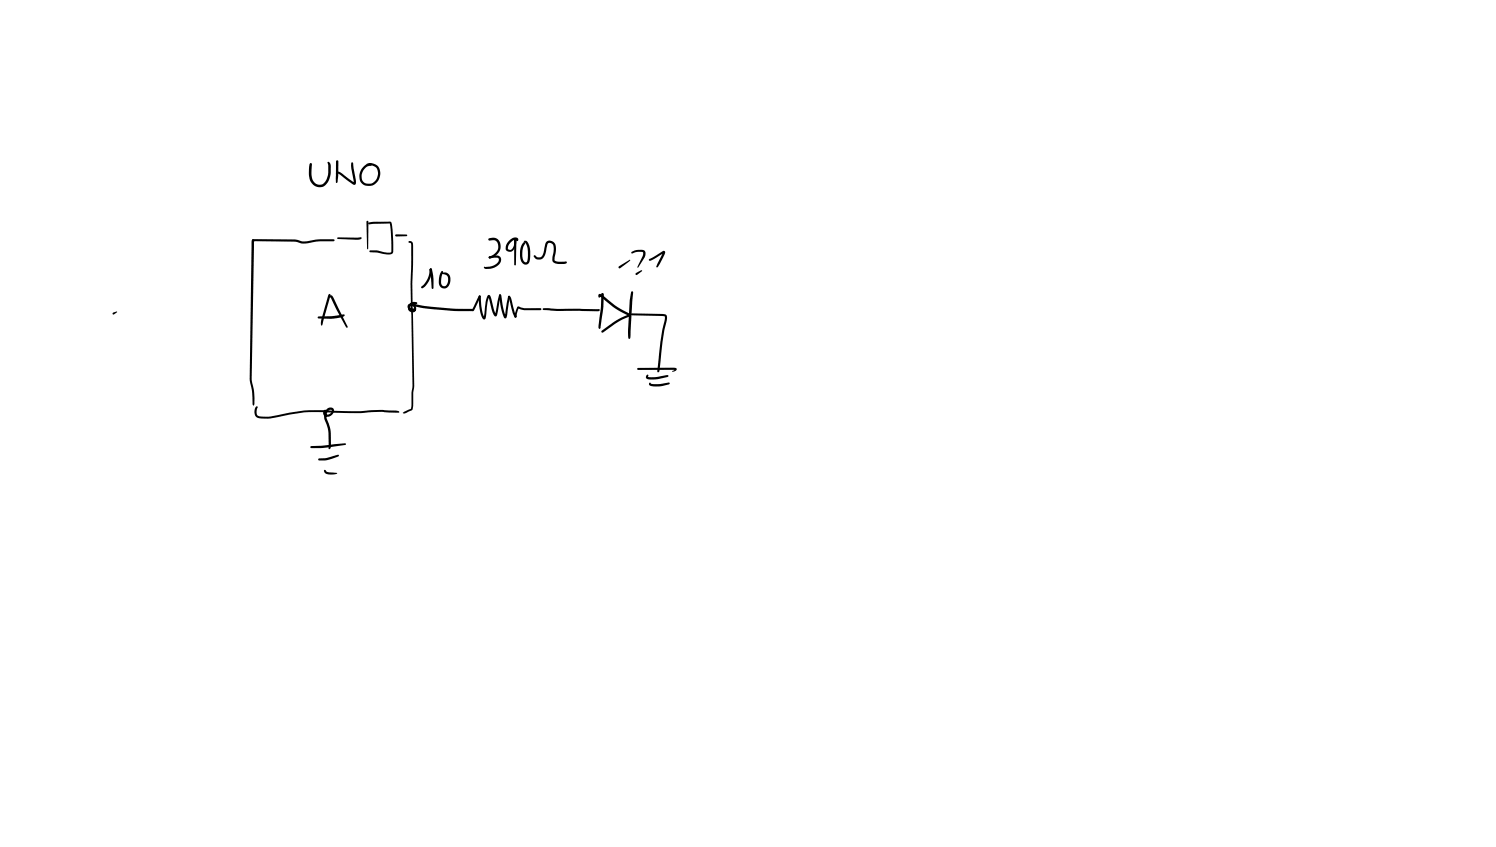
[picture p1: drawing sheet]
<svg xmlns="http://www.w3.org/2000/svg" width="449mm" height="254mm" viewBox="0 0 449 254" stroke-linecap="round" stroke-linejoin="round" font-family="sans-serif">
<g fill="#000">
<path d="M93 49l.2-.1a1.61 1.61 0 0 1 .3 1.8 4.2 4.2 0 0 0 1.2 4.3 2.19 2.19 0 0 0 3.4-1.6 7.4 7.4 0 0 0 .4-3.6l-.2-.8a.35 .35 0 0 1 .3-.5 .35 .35 0 0 1 .4 .4l.2 .9a8.1 8.1 0 0 1-.6 4.2 3 3 0 0 1-3.3 2.1 3 3 0 0 1-2.5-3l-.1-2.4zM100.9 51.6l.5-.2 .8 .3 4.1 3.1-.2 .1-.8-5.2 .1-.9h.4l1 5.4-.1 1-.4 .2-.5-.2-4.5-3.2-.1 2.6-.2 .3-.3-.3zM100.9 48.1h.5l.1 .3-.1 4.4-.2 1.9-.2 .2-.3-.3v-1.2zM109.2 49.8l1.1-.6a.98 .98 0 0 1 1.2 .2l-.1 .2a3.1 3.1 0 0 0-2.6 1.9 3.1 3.1 0 0 0 .5 3.3l.2 .1a2.99 2.99 0 0 0 3.4-1.1 2.99 2.99 0 0 0-.1-3.6l-1-.5-1.9-.5 1.3-.3a3 3 0 0 1 2.5 4.7 3 3 0 0 1-3.5 2.2 3 3 0 0 1-2.4-3.4l.6-1.6zM75.6 71.9h.6v.6l-.6-.1zM75.7 71.8h12.6l1.2 .2a5.1 5.1 0 0 0 3.9 .1l3-.3h3.7l.3 .3-.3 .3h-4.4l-2.2 .3a7.2 7.2 0 0 1-5.1-.2l-12.5-.2-.3-.3zM75.6 71.9l.3-.1 .3 .4-.1 .3 .1-.2-.7 41.3 .8 5v2.6l-.3 .5-.2-.5-.2-3.9-.7-3.7 .6-41zM101.2 71.3l7-.2a.45 .45 0 0 1 .1 .6 .45 .45 0 0 1-.6 .2l-6.3-.2zM110 66.3l.2-.1 .3 .3-.1 8.1-.1 .2-.2-.2zM110.5 66.8l1.7-.3h4.4a.75 .75 0 0 1 1 .8l.4 8a1 1 0 0 1-1.3 1l-3.8-.6h-1.8l-.3-.3 .3-.3a14.2 14.2 0 0 1 5 .7l.9-.1 .4-.2-.1-5.5-.4-3-6.2 .3-.2-.1zM118.6 70.4l3.3-.1 .2 .3-.2 .2-3.1 .1-.2-.1zM122.6 72.4l1 .1 .3 1-.2 11.5 .6 30.7-.3 2.1-.1 3.9a1.26 1.26 0 0 1-.5 1.4l-.8 .3a1.88 1.88 0 0 1-1.6 .6l-.2-.2 .4-.3 2.1-.9 .1-4.8 .3-2.1-.6-30.7 .2-11.4-.1-.6-.6-.3z"/>
<path d="M146.6 77h.5v.4h-.4zM146.5 71.6l1-.3a2.72 2.72 0 0 1 2.7 1.9 2.72 2.72 0 0 1-1.1 3.1 2.5 2.5 0 0 1-2.5 1.1l.1-.4 .2-.1a2.86 2.86 0 0 0 1.9-4.6l-.7-.3-1.3 .2-.2-.1zM146.8 76.9l2.4-.3a1.44 1.44 0 0 1 1.2 1.2 1.44 1.44 0 0 1-.7 1.5 4.9 4.9 0 0 1-4 1.3l-.6-.5 .2-.2 .5 .1a4.5 4.5 0 0 0 3.4-1.2l.4-.7-.1-.7-1.3-.1-1.3 .2-.3-.3zM152.8 72.1a1.7 1.7 0 0 1 2.7-.4l-.3 .6-.4-.4a2.59 2.59 0 0 0-2.4 2.9h.2a1.06 1.06 0 0 0 1.5-1l.2-.9a.65 .65 0 0 1-.1-.7 .65 .65 0 0 1 .6-.3 2.76 2.76 0 0 1-2 3.6 1.26 1.26 0 0 1-1.1-.7 1.26 1.26 0 0 1 .2-1.4zM154.3 71.9h.5l.1 .2-.2 7.2-.2 .3-.3-.3zM157.1 72.4a.81 .81 0 0 1 1.3 .4 8.9 8.9 0 0 1 .5 5.5 1.32 1.32 0 0 1-1.4 1.1 1.32 1.32 0 0 1-1.3-1.3 5.7 5.7 0 0 1 1-5.5l.4 .3a6 6 0 0 0-.6 5.2l.4 .5 .4 .1 .5-.9a8.5 8.5 0 0 0-.5-4.7zM163.9 72.5a1.93 1.93 0 0 1 2.2 .1 1.93 1.93 0 0 1 .7 2.2l-.4 3.3 1.2 .4 2.2-.1 .3 .3-.2 .3-.8 .2-1.8-.1-1.2-.3-.4-.7 .2-2a2.97 2.97 0 0 0-.2-2.9l-.7-.4-.6 .2-.6 2.1a2.62 2.62 0 0 1-1.7 2.7l-1.3-.1-.7-.9 .3-.3 .7 .6 .9 .1a1.77 1.77 0 0 0 1.2-2l.4-2.1zM185.6 79.9l3.2-2 .3 .1-3.1 2.5-.4-.1zM189.5 75.5l.7-.3a3.2 3.2 0 0 1 3.3 .2l.1 .9-.2 .9-2.1 3.1v-.4l1.6-3.7a.44 .44 0 0 0 0-.5 .44 .44 0 0 0-.4-.2l-1.7 .1-1.2 .4-.3-.2zM194.8 77.6l4.1-2.3 .6 .1-.1 .7-.5 1.2-1.8 2.9-.2-.3 .4-1 1.6-3.2 .2 .1-3.7 2.3h-.7zM33.9 93.8l1.1-.4 .2 .1-1.1 .8-.4-.3zM95.4 95l4-.2 2.8-.4a.92 .92 0 0 1 1.2 .1 6.8 6.8 0 0 1-4.2 1.1l-3.6-.1-.3-.3z"/>
<path d="M98.9 88.7a.65 .65 0 0 1 1.1 .4l4.3 8.8-.2 .4-.3-.1-2.9-5.5-1.8-3.5 .3-.1h-.6zM98.5 88.4l.3-.3 .4 .4-2.7 9.2-.2-.5 .1-1.2zM123.7 91.2l4 .6 7.8 .7 6.5 .2-.4 .1 2-4.1 .3-.1 .3 .3-2.3 4.4h-5.5l-8.8-.8-3.7-.7-.3-.4zM123.7 91.2h.5v.5h-.5zM123.7 91.2l.8-.1 .2 .3-.8 .4-.3-.4zM122.5 91.3a1.47 1.47 0 0 1 1.9 .2 1.47 1.47 0 0 1 .1 2 1.47 1.47 0 0 1-2.1-.6 1.47 1.47 0 0 1 .7-2l.8-.4 1.2 .2v.4l-.9 .1a.92 .92 0 0 0-1.1 .7 .92 .92 0 0 0 .8 1.1l.3-.4-.1-.6-1.2-.2v.3l.4 .3 1 .1-.1 .1 .3-.2 .2 .1-.1 .6-.8 .1a1.22 1.22 0 0 1-1.3-.5 1.22 1.22 0 0 1 0-1.4zM128.9 80.7l.3-.2 .3 .4a6.6 6.6 0 0 1-2.9 5.6l-.3-.3a7 7 0 0 0 2.6-5.5zM129.1 80.5l.5 .3-.3 .4-.5-.4zM129 80.6l.5 .1 .5 2.1v3.6l-.2 .3-.3-.3zM132.3 81.4l.3-.2 .3 .3a6.9 6.9 0 0 0-.5 3.6l.6 .7a1.21 1.21 0 0 0 1.4-1.4v-1.1l-.3-.6-1.6-.7a1.66 1.66 0 0 1 2.6 1.2 2.52 2.52 0 0 1-1.7 3.3 1.87 1.87 0 0 1-1.8-2.6l.2-1.3zM143.7 88.7l.5 .1a18.9 18.9 0 0 0 .9 5.9l.2 .5-.2 .1 .6-4.9 .3-1.3a.62 .62 0 0 1 .7-.7 .62 .62 0 0 1 .6 .8l.8 3.6 .7 1.5-.3 .1 1-5.2a.59 .59 0 0 1 .7-.8l-1 5.8a.58 .58 0 0 1-.6 .7 .58 .58 0 0 1-.6-.6l-1.5-5.3h.3l-.5 1.5-.6 4.7a.58 .58 0 0 1-.6 .6 .58 .58 0 0 1-.5-.6l-.8-3zM149.8 88.4l.3-.1 .1 .5-.3 .1z"/>
<path d="M149.8 88.4h.5l.1 .3 .5 3.5 .9 2.7h-.5l1.1-5.9 .3-.3 .3 .3-.9 5.8a.56 .56 0 0 1-.6 .7 .56 .56 0 0 1-.5-.7l-.8-2.8zM152.5 88.8h.4v.4h-.4zM152.5 88.8h.4l.4 .7 1.1 4.2 .5 1.1-.3 .4-.2-.1-.6-1.2zM155.2 92l.4-.1 1.8 .5h4.7l.3 .3-.3 .3h-4.7l-1.5-.3-.4-.2 .1-.1-.7 2.6-.3 .2-.3-.3 .1-.8zM154.4 94.7h.3l.1 .5h-.3zM162.8 92.5l16.8 .2 .3 .3-.2 .3h-.5h-12.2l-4-.3-.2-.3zM179.6 88.3h.8l4.4 3.5 4.2 2.4 .1 .5h-.5l-4.2-2.3-4.5-3.6 .2-.1-.1 .5h-.4zM179.7 98h.3l-.1 .6-.3-.2zM180.5 88l.2-.1 .4 .3-.2 .9-.4-.2zM180.5 88h.5l.1 .7a45.9 45.9 0 0 1-.9 9.2l-.2 .6h-.3l-.2-.7 .8-5.8zM180.5 99.2l4.7-3.3 3.4-1.6-.1 .2 .1-.3h.5a.49 .49 0 0 1-.4 .8l-3.2 1.5-4.6 3.2h-.5zM189.3 94.1h9.3a1.24 1.24 0 0 1 1.4 .5 1.24 1.24 0 0 1 0 1.4l-1.3 6.6-.8 8.4-.5 .7-.3-.3 1-8.9 1.3-6.6v-1l-9.9-.3-.3-.3z"/>
<path d="M189.4 87.4h.4l.1 .3-.8 12.6a1.09 1.09 0 0 1-.3 1.3 1.09 1.09 0 0 1-.4-1.3l.5-10.3zM190.7 81.9l1.7-.9 .2 .2-1.6 1.3-.3-.1zM191.2 110.4l11.1-.1a.55 .55 0 0 1 .7 .4 .55 .55 0 0 1-.6 .6l-.8 .1 .9-.7v.2h-11.1l-.2-.1zM194 112.5l.4-.1-.1 .7h.8l1.9-.1 3.1-.5 .4 .3-.2 .2-1.9 .5a5.9 5.9 0 0 1-4.6-.1l-.1-.4zM194.8 114.8h.4v.4h2.7l2.7-.5 .3 .3-.2 .3-2 .5a4.7 4.7 0 0 1-4-.4zM76.8 121.9l.2-.1 .3 .3-.3 1.5 .3 1a9.1 9.1 0 0 0 4.7 .1l9.1-1.6 4.1-.1a122.2 122.2 0 0 0 19.3-.1l4.3 .2 .8 .2 .2 .2-.3 .3-5-.3a124 124 0 0 1-19.3 .1l-4 .1-7.2 1.2a13 13 0 0 1-6.9 .3 2.33 2.33 0 0 1-.3-3.3zM93.1 133.9l10.3-1 .4 .3-.3 .2a47.7 47.7 0 0 1-10.1 1l-.3-.1zM95.5 137.6l2.4-.3 3.5-.9 .3 .2-.2 .3-3.7 1.1-2.1 .1-.2-.1zM97.2 123a.48 .48 0 0 1 .8 .2 .48 .48 0 0 1-.5 .6l-.1-.4 .1 .2h.2v.5l.3 .2a1.11 1.11 0 0 0 1.2-.2 1.11 1.11 0 0 0 .3-1.2h-.2a1.46 1.46 0 0 0-1.4 1.9l.1 .8a13.6 13.6 0 0 1 1.3 7.9l-.2 .9-.3 .3-.3-.2 .1-1a13.4 13.4 0 0 0-1.2-7.6 2.59 2.59 0 0 1 1.8-3.7 1.16 1.16 0 0 1 1.1 1 1.16 1.16 0 0 1-.8 1.2 1.4 1.4 0 0 1-1.8 .6 1.4 1.4 0 0 1-.7-1.7zM97.2 141l.3-.1 .8 .7 2.9 .3-.7 .3-1.3 .1a1.43 1.43 0 0 1-2-1.3z"/>
<circle cx="154.6" cy="72.1" r=".33"/>
</g>
</svg>
